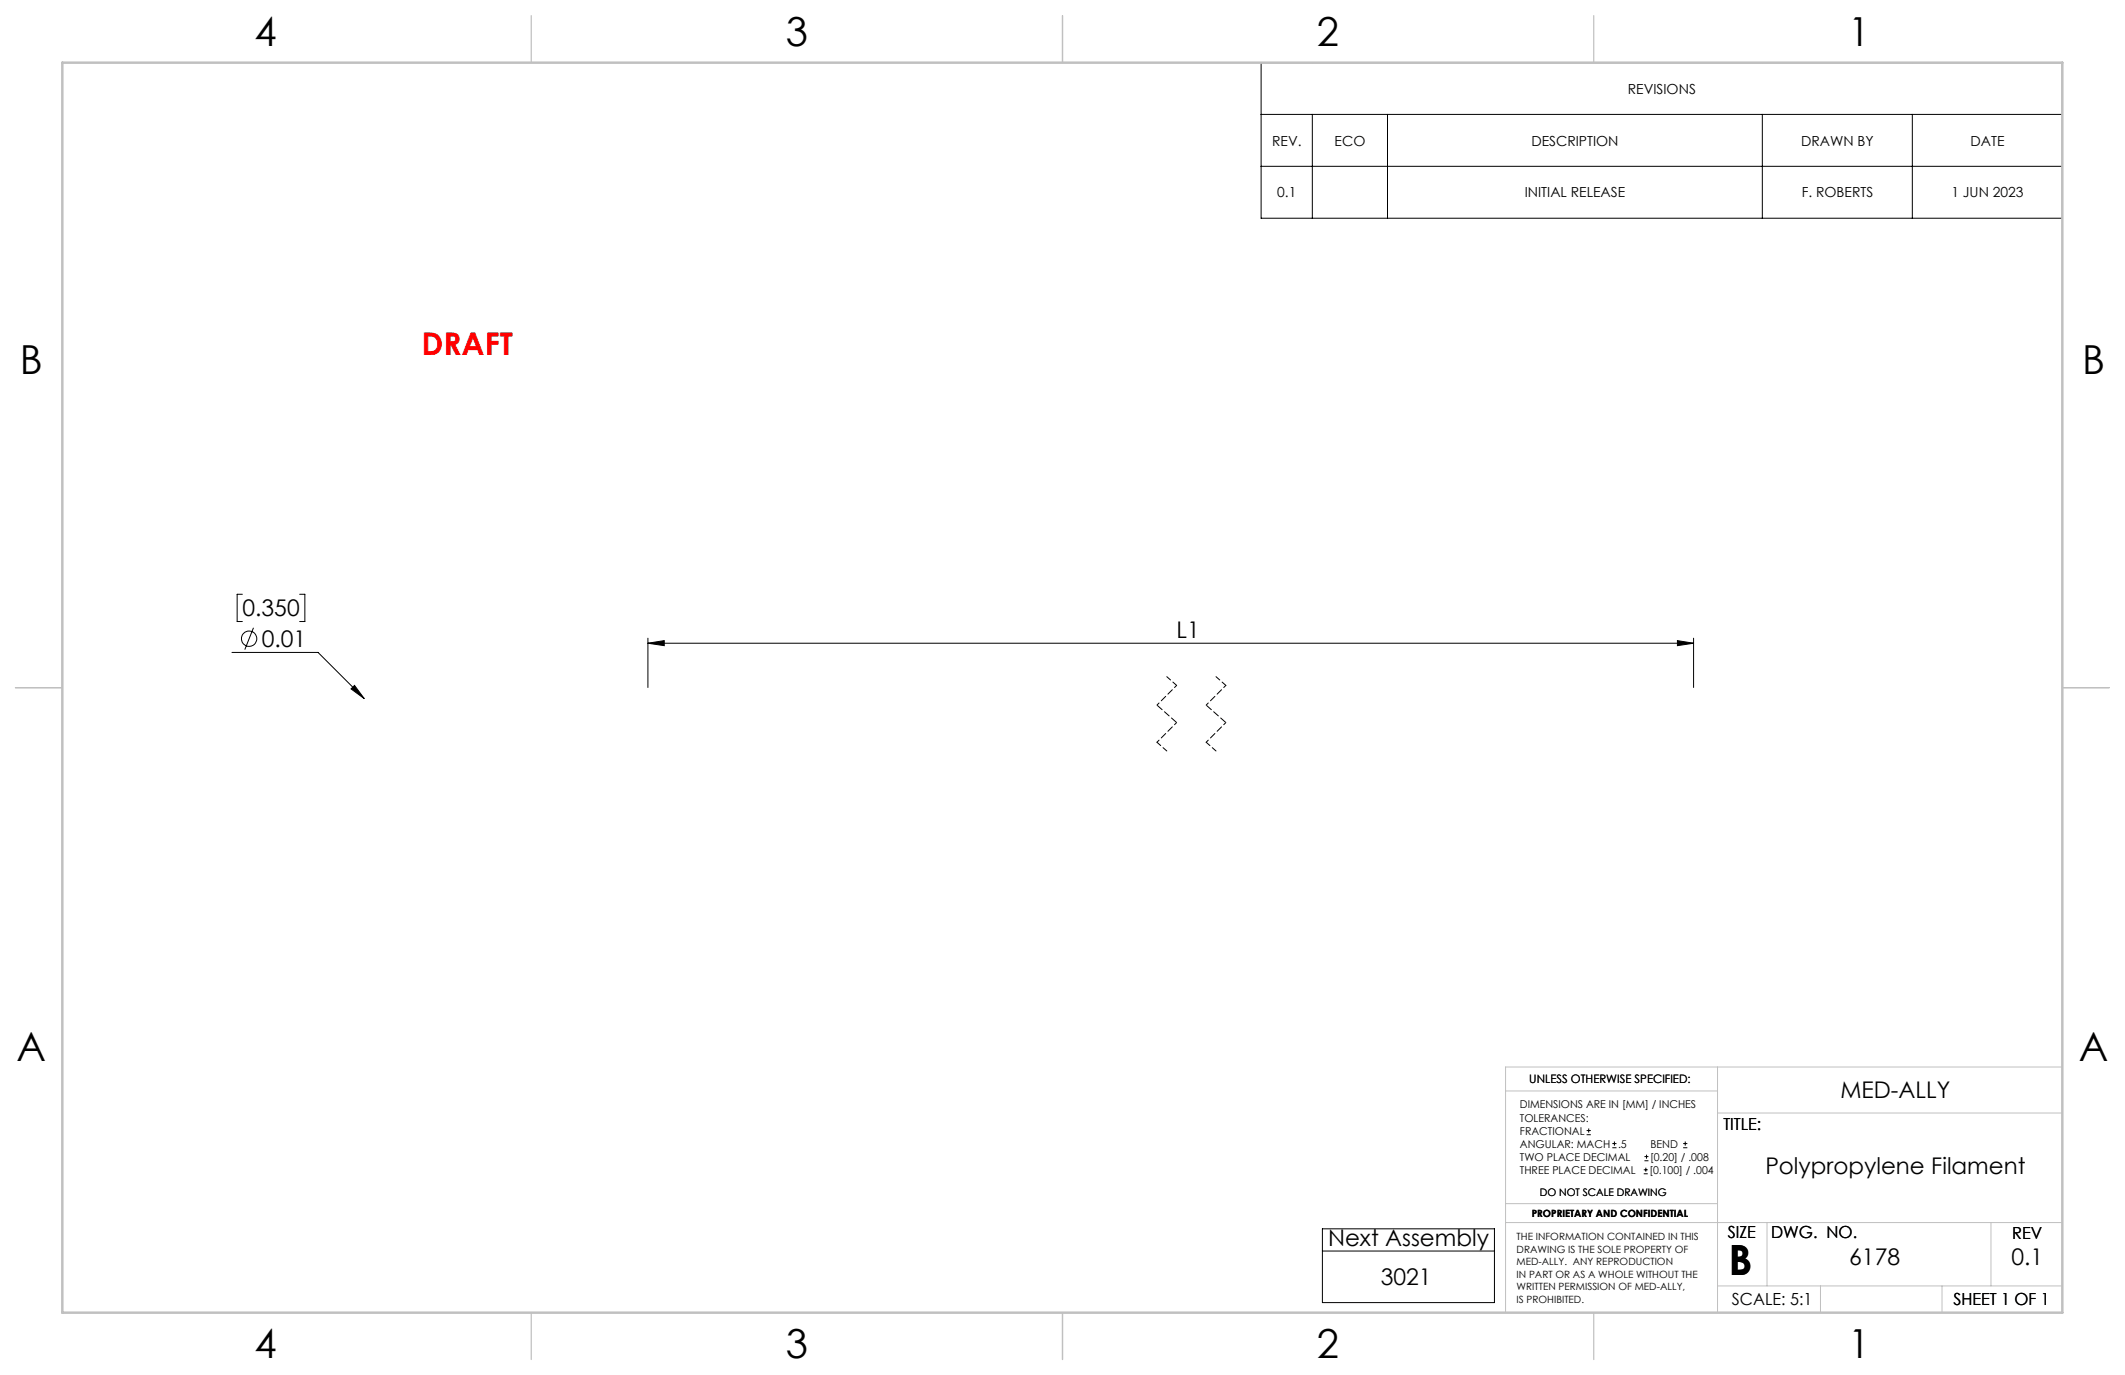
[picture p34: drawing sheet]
<svg xmlns="http://www.w3.org/2000/svg" width="432mm" height="279mm" viewBox="0 0 432 279" stroke-linecap="round" stroke-linejoin="round" font-family="sans-serif">
<defs><g id="words">
<text font-size="8.5" x="351.3" y="259">B</text>
<g font-size="8.1">
<text x="51.7" y="9.3">4</text>
<text x="159.7" y="9.3">3</text>
<text x="267.6" y="9.3">2</text>
<text x="375.6" y="9.3">1</text>
<text x="4" y="76">B</text>
<text x="423.1" y="76">B</text>
<text x="3.3" y="215.7">A</text>
<text x="422.4" y="215.7">A</text>
<text x="51.7" y="276">4</text>
<text x="159.7" y="276">3</text>
<text x="267.6" y="276">2</text>
<text x="375.6" y="276">1</text>
</g>
<text font-size="6.3" fill="#f00" x="85.7" y="72.1">DRAFT</text>
<g font-size="4.7">
<text x="49.3" y="125.3">0.350</text>
<text x="53.2" y="131.5">0.01</text>
<text x="239.1" y="129.7">L1</text>
<text x="374" y="223">MED-ALLY</text>
<text x="358.7" y="238.5">Polypropylene Filament</text>
<text x="269.9" y="253.2">Next Assembly</text>
<text x="375.8" y="257.1">6178</text>
<text x="408.7" y="257.1">0.1</text>
<text x="280.6" y="261.1">3021</text>
</g>
<g font-size="3.4">
<text x="350.2" y="229.5">TITLE:</text>
<text x="351.1" y="251.6">SIZE</text>
<text x="359.9" y="251.6">DWG. NO.</text>
<text x="408.9" y="251.7">REV</text>
<text x="351.9" y="265.2">SCALE: 5:1</text>
<text x="396.9" y="265.2">SHEET 1 OF 1</text>
</g>
<g font-size="2.8">
<text x="330.8" y="19">REVISIONS</text>
<text x="258.5" y="29.6">REV.</text>
<text x="271.2" y="29.6">ECO</text>
<text x="311.2" y="29.6">DESCRIPTION</text>
<text x="366" y="29.6">DRAWN BY</text>
<text x="400.4" y="29.6">DATE</text>
<text x="259.5" y="40.1">0.1</text>
<text x="309.8" y="40.1">INITIAL RELEASE</text>
<text x="366.1" y="40.1">F. ROBERTS</text>
<text x="396.5" y="40.1">1 JUN 2023</text>
</g>
<text font-size="2.4" x="310.8" y="220.1">UNLESS OTHERWISE SPECIFIED:</text>
<g font-size="2.2">
<text x="308.8" y="225.2">DIMENSIONS ARE IN [MM] / INCHES</text>
<text x="308.8" y="227.9">TOLERANCES:</text>
<text x="308.8" y="230.5">FRACTIONAL</text>
<text x="308.8" y="233.2">ANGULAR: MACH</text>
<text x="328.8" y="233.2">.5</text>
<text x="335.4" y="233.2">BEND</text>
<text x="308.8" y="238.5">THREE PLACE DECIMAL</text>
<text x="308.8" y="235.8">TWO PLACE DECIMAL</text>
<text x="335.1" y="238.5">[0.100] / .004</text>
<text x="335.3" y="235.8">[0.20] / .008</text>
</g>
<text font-size="2.1" x="312.9" y="243.1">DO NOT SCALE DRAWING</text>
<g font-size="2">
<text x="311.3" y="247.3">PROPRIETARY AND CONFIDENTIAL</text>
<text x="308.2" y="252.1">THE INFORMATION CONTAINED IN THIS</text>
<text x="308.2" y="254.6">DRAWING IS THE SOLE PROPERTY OF</text>
<text x="308.2" y="257.1">MED-ALLY. ANY REPRODUCTION</text>
<text x="308.2" y="259.6">IN PART OR AS A WHOLE WITHOUT THE</text>
<text x="308.2" y="262.2">WRITTEN PERMISSION OF MED-ALLY,</text>
<text x="308.2" y="264.7">IS PROHIBITED.</text>
</g>
</g></defs>
<g fill="none" stroke="#000" stroke-width=".2">
<path d="M256.3 12.7h162.8v31.6h-162.8zM256.3 23.2h162.8M256.3 33.8h162.8M266.7 23.2v21.1M281.9 23.2v21.1M358.1 23.2v21.1M388.6 23.2v21.1M47.1 132.6h17.5l9.4 9.4M49.2 120.8h-1v5.5h1M51.5 127.6l-1.8 4.4M60.9 120.8h1v5.5h-1M71.3 140l.7-.7 2 2.7z"/>
<path d="M131.7 130.7l3.3-.5v1zM131.7 129.7v10M131.7 130.7h212.4M340.9 130.2l3.2 .5-3.2 .5zM344.1 129.7v10M322.4 230.6h.9M322.4 229.7h.9M322.8 229.3v.9M327.6 233.2h.9M327.6 232.4h.9M328 232v.8M334 238.5h.8"/>
<path d="M334 237.7h.8M334.2 235.9h.8M334.2 235h.8M334.4 237.3v.8M334.6 234.6v.8M342 233.2h.9M342 232.4h.9M342.4 232v.8M268.7 249.7h35v15h-35zM268.7 254.2h35"/>
<circle cx="50.6" cy="129.8" r="1.55"/>
</g>
<path d="M237.1 137.5l2 1.8M247.1 137.5l2 1.8M235.1 150.8l2 1.8M245.1 150.8l2 1.8" fill="none" stroke="#000" stroke-width=".2" stroke-dasharray="1.3 .6" stroke-dashoffset=".3"/>
<path d="M239.1 139.3l-4 4M249.1 139.3l-4 4M239.1 146.8l-4 4M249.1 146.8l-4 4" fill="none" stroke="#000" stroke-width=".2" stroke-dasharray="1.3 .6" stroke-dashoffset=".7"/>
<path d="M235.1 143.3l4 3.5M245.1 143.3l4 3.5" fill="none" stroke="#000" stroke-width=".2" stroke-dasharray="1.3 .6" stroke-dashoffset="-.1"/>
<path d="M349 216.8v49.9M419.1 216.8h-113.2v49.9M305.9 221.7h43.1M349 226.2h70.1M305.9 248.4h113.2M306 244.6h43M359.1 248.4v12.9M404.6 248.4v12.9M349 261.3h70.1M369.9 261.3v5.4M394.6 261.3v5.4" fill="none" stroke="#c0c0c0" stroke-width=".2"/>
<path d="M108 3.2v9.5M215.9 3.2v9.5M323.8 3.2v9.5M3.1 139.7h9.6M419.1 139.7h9.5M108 266.7v9.6M215.9 266.7v9.6M323.8 266.7v9.6" fill="none" stroke="#c0c0c0" stroke-width=".25"/>
<path d="M12.7 12.7h406.4v254h-406.4z" fill="none" stroke="#c0c0c0" stroke-width=".5"/>
<g fill="#000">
<path d="M71.3 140l.7-.7 2 2.7z"/>
<path d="M131.7 130.7l3.3-.5v1zM340.9 130.2l3.2 .5-3.2 .5z"/>
</g>
<use href="#words"/>
</svg>
